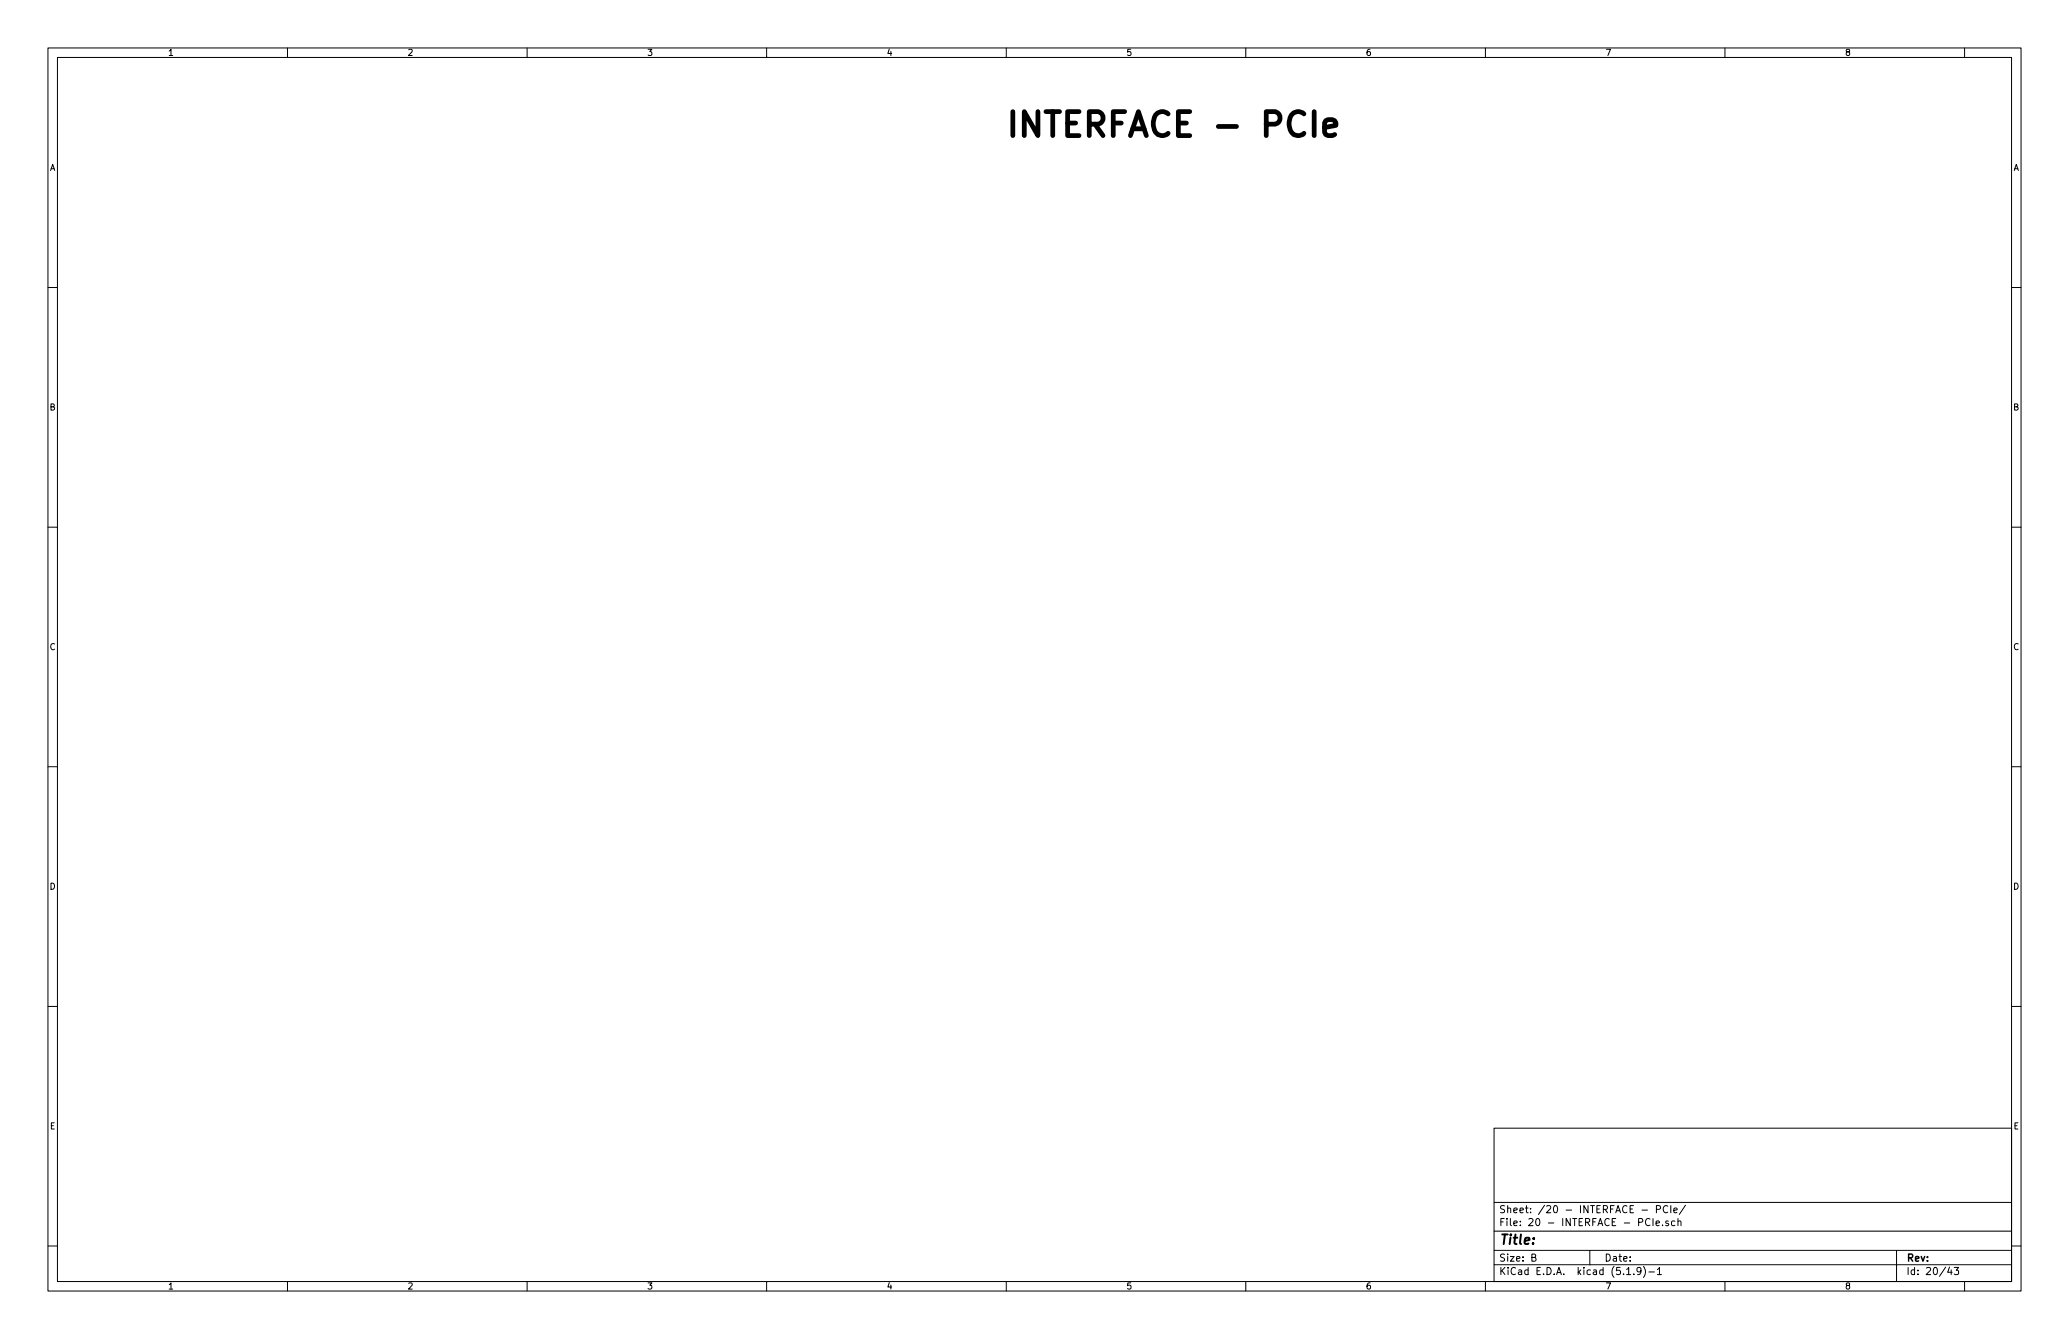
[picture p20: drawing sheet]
<svg xmlns="http://www.w3.org/2000/svg" width="432mm" height="279mm" viewBox="0 0 432 279" stroke-linecap="round" stroke-linejoin="round" font-family="sans-serif">
<defs><g id="words">
<text font-size="7" x="209.5" y="28.5">INTERFACE - PCIe</text>
<text font-size="2.8" x="312.8" y="259.7">Title:</text>
<g font-size="2.1">
<text x="312.8" y="255.8">File: 20 - INTERFACE - PCIe.sch</text>
<text x="312.8" y="253.1">Sheet: /20 - INTERFACE - PCIe/</text>
<text x="312.8" y="263.2">Size: B</text>
<text x="334.8" y="263.2">Date:</text>
<text x="397.8" y="263.2">Rev:</text>
<text x="312.8" y="266">KiCad E.D.A. kicad (5.1.9)-1</text>
<text x="397.8" y="266">Id: 20/43</text>
</g>
<g font-size="1.8">
<text x="35" y="11.6">1</text>
<text x="85" y="11.6">2</text>
<text x="135" y="11.6">3</text>
<text x="185" y="11.6">4</text>
<text x="235" y="11.6">5</text>
<text x="285" y="11.6">6</text>
<text x="335" y="11.6">7</text>
<text x="385" y="11.6">8</text>
<text x="10.4" y="35.6">A</text>
<text x="420.2" y="35.6">A</text>
<text x="10.4" y="85.6">B</text>
<text x="420.2" y="85.6">B</text>
<text x="10.4" y="135.6">C</text>
<text x="420.2" y="135.6">C</text>
<text x="10.4" y="185.6">D</text>
<text x="420.2" y="185.6">D</text>
<text x="10.4" y="235.6">E</text>
<text x="420.2" y="235.6">E</text>
<text x="35" y="269">1</text>
<text x="85" y="269">2</text>
<text x="135" y="269">3</text>
<text x="185" y="269">4</text>
<text x="235" y="269">5</text>
<text x="285" y="269">6</text>
<text x="335" y="269">7</text>
<text x="385" y="269">8</text>
</g>
</g></defs>
<g fill="none" stroke="#000" stroke-width=".21">
<path d="M10 10h411.8v259.4h-411.8zM12 12h407.8v255.4h-407.8zM60 10v2M110 10v2M160 10v2M210 10v2M260 10v2M310 10v2M360 10v2M410 10v2M10 60h2M419.8 60h2"/>
<path d="M10 110h2M419.8 110h2M10 160h2M419.8 160h2M10 210h2M419.8 210h2M311.8 235.4h108v32h-108zM10 260h2M311.8 256.9h108M311.8 250.9h108M344.3 254.4a.71 .71 0 0 0-.9 .5 .71 .71 0 0 0 .6 .9l.3-.2M345 254.3v1.5"/>
<path d="M345.6 255.3l.7-.2v-.3h-.5l-.2 .2 .1 .7h.6M345.7 252.3h.7l.2-.2-.1-.4-.2-.1h-.6v1.5M347 255.6v.2M348.1 251.7a.71 .71 0 0 0-1 .5 .71 .71 0 0 0 .7 .9l.3-.2M348.2 254.8h-.4l-.2 .2 .1 .2 .5 .1v.4h-.6M348.7 251.6v1.5M349.3 252.6l.7-.2v-.3h-.4l-.3 .2 .1 .7h.6M349.6 254.8h-.5l-.3 .2 .1 .6 .2 .2 .5-.1M350.2 254.9l.2-.1h.3l.1 1M350.2 254.3v1.5M351.8 251.5l-1.3 1.9M419.8 260h2"/>
<path d="M60 267.4v2M110 267.4v2M160 267.4v2M210 267.4v2M260 267.4v2M310 267.4v2M311.8 263.9h108M311.8 260.9h108M319.7 262.4l.7-.1 .1-.2-.1-.4h-.7v1.5h.6l.2-.2 .1-.3-.4-.3M331.8 260.9v3M339.5 266h.8M341 265.8v.2"/>
<path d="M342.5 265.1l-.3 .3-.4-.1-.2-.2 .2-.6h.4l.3 .2-.1 .9-.3 .4h-.3M343 264.3a1.71 1.71 0 0 1 0 2.2M344.1 265.4h1.2M345.9 264.9l.4-.4v1.5M345.9 266h.9M360 267.4v2M395.8 260.9v6.5M406.9 264.4l-.4 1.1h.9M407.2 265v1M407.8 264.5h1l-.5 .5 .4 .2v.6l-.2 .2-.7-.2M410 267.4v2"/>
</g>
<path d="M274.3 23.3v5M276.4 26.6l2.4-.4v-.5l-.2-.5-.5-.2h-1l-.4 .2-.3 .5v1.9l.3 .5 .4 .2h1l.5-.2" fill="none" stroke="#000" stroke-width=".99"/>
<use href="#words"/>
</svg>
